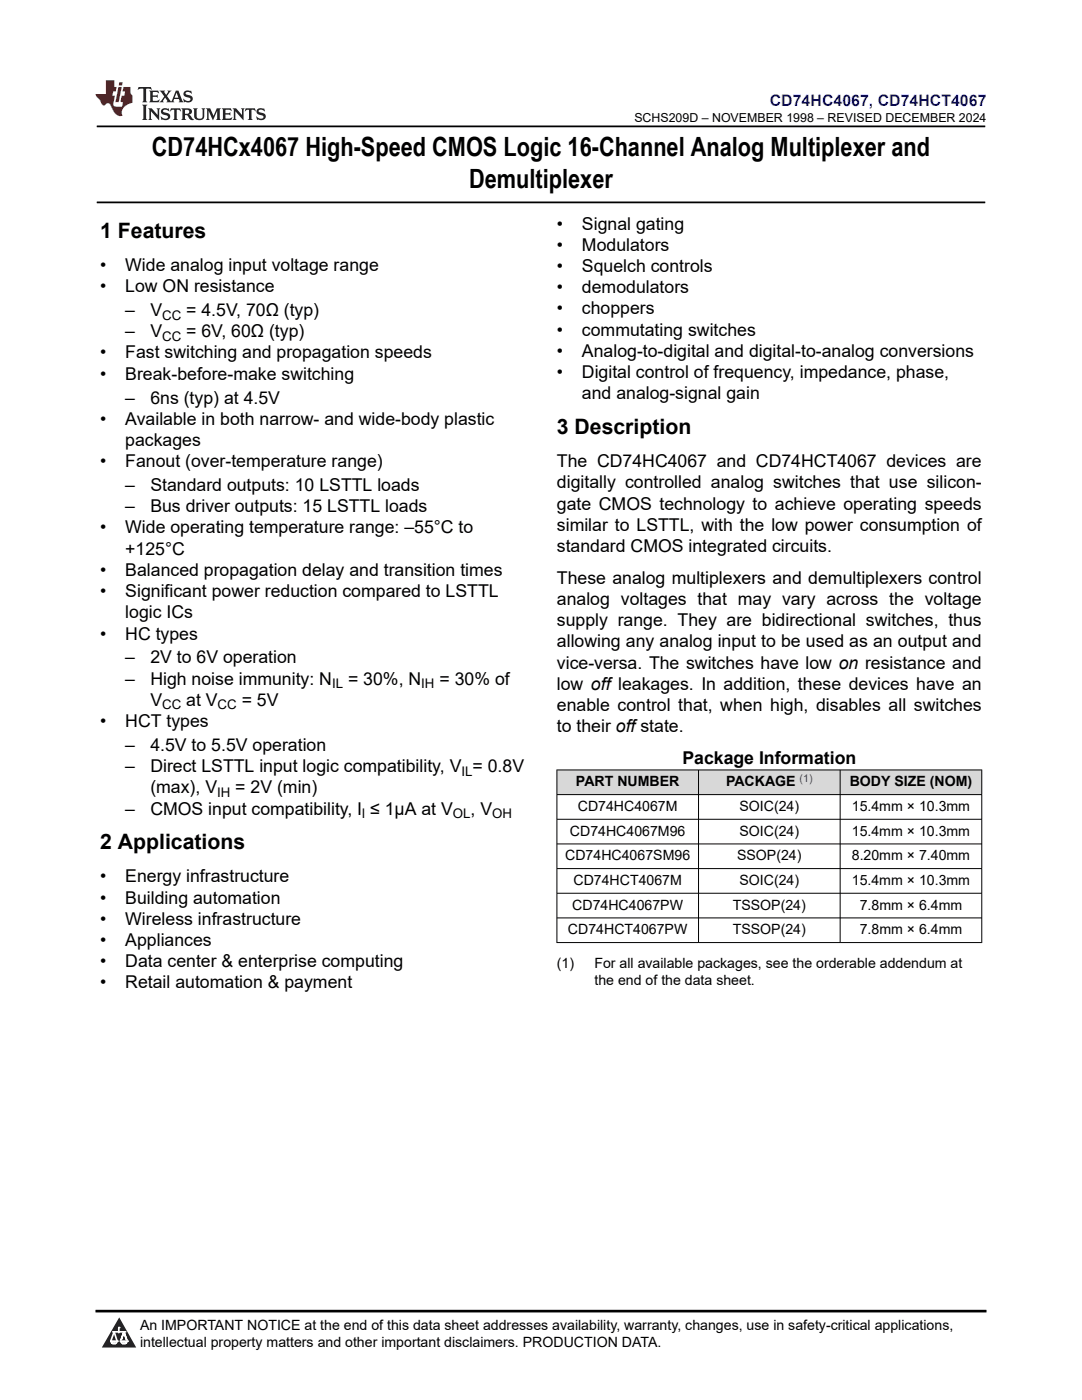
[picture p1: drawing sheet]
<svg xmlns="http://www.w3.org/2000/svg" width="216mm" height="279mm" viewBox="0 0 216 279" stroke-linecap="round" stroke-linejoin="round" font-family="sans-serif">
<defs><g id="words">
<g font-size="5.3">
<text x="30.3" y="31.2">CD74HCx4067 High-Speed CMOS Logic 16-Channel Analog Multiplexer and</text>
<text x="93.6" y="37.5">Demultiplexer</text>
</g>
<g font-size="4.2">
<text x="20" y="47.5">1 Features</text>
<text x="111.1" y="86.7">3 Description</text>
<text x="20" y="169.5">2 Applications</text>
</g>
<g font-size="3.5">
<text x="111.1" y="45.8">•</text>
<text x="116.1" y="45.8">Signal gating</text>
<text x="111.1" y="50.1">•</text>
<text x="116.1" y="50.1">Modulators</text>
<text x="20" y="54.1">•</text>
<text x="20" y="58.3">•</text>
<text x="25" y="54.1">Wide analog input voltage range</text>
<text x="25" y="58.3">Low ON resistance</text>
<text x="111.1" y="54.3">•</text>
<text x="111.1" y="58.5">•</text>
<text x="116.1" y="54.3">Squelch controls</text>
<text x="116.1" y="58.5">demodulators</text>
<text x="25" y="63.1">–</text>
<text x="30" y="63.1">V</text>
<text x="37.2" y="63.1">= 4.5V, 70Ω (typ)</text>
<text x="111.1" y="62.8">•</text>
<text x="116.1" y="62.8">choppers</text>
<text x="20" y="71.5">•</text>
<text x="25" y="67.3">–</text>
<text x="25" y="71.5">Fast switching and propagation speeds</text>
<text x="30" y="67.3">V</text>
<text x="37.2" y="67.3">= 6V, 60Ω (typ)</text>
<text x="111.1" y="67">•</text>
<text x="111.1" y="71.2">•</text>
<text x="116.1" y="67">commutating switches</text>
<text x="116.1" y="71.2">Analog-to-digital and digital-to-analog conversions</text>
<text x="20" y="75.8">•</text>
<text x="25" y="75.8">Break-before-make switching</text>
<text x="111.1" y="75.5">•</text>
<text x="116.1" y="75.5">Digital control of frequency, impedance, phase,</text>
<text x="25" y="80.5">–</text>
<text x="30" y="80.5">6ns (typ) at 4.5V</text>
<text x="116.1" y="79.7">and analog-signal gain</text>
<text x="20" y="84.8">•</text>
<text x="25" y="84.8">Available in both narrow- and wide-body plastic</text>
<text x="25" y="89">packages</text>
<text x="20" y="93.2">•</text>
<text x="25" y="93.2">Fanout (over-temperature range)</text>
<text x="111.1" y="93.2">The CD74HC4067 and CD74HCT4067 devices are</text>
<text x="25" y="98">–</text>
<text x="30" y="98">Standard outputs: 10 LSTTL loads</text>
<text x="111.1" y="101.7">gate CMOS technology to achieve operating speeds</text>
<text x="111.1" y="97.5">digitally controlled analog switches that use silicon-</text>
<text x="20" y="106.5">•</text>
<text x="25" y="102.2">–</text>
<text x="25" y="106.5">Wide operating temperature range: –55°C to</text>
<text x="30" y="102.2">Bus driver outputs: 15 LSTTL loads</text>
<text x="111.1" y="105.9">similar to LSTTL, with the low power consumption of</text>
<text x="25" y="110.7">+125°C</text>
<text x="111.1" y="110.2">standard CMOS integrated circuits.</text>
<text x="20" y="114.9">•</text>
<text x="20" y="119.2">•</text>
<text x="25" y="114.9">Balanced propagation delay and transition times</text>
<text x="25" y="119.2">Significant power reduction compared to LSTTL</text>
<text x="111.1" y="116.5">These analog multiplexers and demultiplexers control</text>
<text x="25" y="123.4">logic ICs</text>
<text x="111.1" y="120.7">analog voltages that may vary across the voltage</text>
<text x="111.1" y="125">supply range. They are bidirectional switches, thus</text>
<text x="20" y="127.6">•</text>
<text x="25" y="127.6">HC types</text>
<text x="111.1" y="129.2">allowing any analog input to be used as an output and</text>
<text x="25" y="132.4">–</text>
<text x="25" y="136.6">–</text>
<text x="30" y="132.4">2V to 6V operation</text>
<text x="30" y="136.6">High noise immunity: N</text>
<text x="69.5" y="136.6">= 30%, N</text>
<text x="87.7" y="136.6">= 30% of</text>
<text x="111.1" y="137.7">low off leakages. In addition, these devices have an</text>
<text x="111.1" y="133.4">vice-versa. The switches have low on resistance and</text>
<text x="30" y="140.9">V</text>
<text x="37.2" y="140.9">at V</text>
<text x="48.2" y="140.9">= 5V</text>
<text x="111.1" y="141.9">enable control that, when high, disables all switches</text>
<text x="20" y="145.1">•</text>
<text x="25" y="145.1">HCT types</text>
<text x="25" y="149.9">–</text>
<text x="30" y="149.9">4.5V to 5.5V operation</text>
<text x="111.1" y="146.1">to their offstate.</text>
<text x="25" y="154.1">–</text>
<text x="30" y="154.1">Direct LSTTL input logic compatibility, V = 0.8V</text>
<text x="136.2" y="152.5">Package Information</text>
<text x="30" y="158.3">(max), V</text>
<text x="47" y="158.3">= 2V (min)</text>
<text x="25" y="162.6">–</text>
<text x="30" y="162.6">CMOS input compatibility, I ≤ 1µA at V</text>
<text x="93.9" y="162.6">, V</text>
<text x="20" y="176.1">•</text>
<text x="25" y="176.1">Energy infrastructure</text>
<text x="20" y="180.3">•</text>
<text x="20" y="184.6">•</text>
<text x="25" y="180.3">Building automation</text>
<text x="25" y="184.6">Wireless infrastructure</text>
<text x="20" y="188.8">•</text>
<text x="25" y="188.8">Appliances</text>
<text x="20" y="193">•</text>
<text x="20" y="197.3">•</text>
<text x="25" y="193">Data center &amp; enterprise computing</text>
<text x="25" y="197.3">Retail automation &amp; payment</text>
</g>
<text font-size="3.2" fill="#00f" x="153.6" y="21.1">CD74HC4067, CD74HCT4067</text>
<g font-size="2.8">
<text x="114.9" y="156.9">PART NUMBER</text>
<text x="115.3" y="161.9">CD74HC4067M</text>
<text x="144.9" y="156.9">PACKAGE</text>
<text x="147.6" y="161.9">SOIC(24)</text>
<text x="169.5" y="156.9">BODY SIZE (NOM)</text>
<text x="170" y="161.9">15.4mm × 10.3mm</text>
<text x="113.7" y="166.8">CD74HC4067M96</text>
<text x="147.6" y="166.8">SOIC(24)</text>
<text x="170" y="166.8">15.4mm × 10.3mm</text>
<text x="112.8" y="171.7">CD74HC4067SM96</text>
<text x="147.1" y="171.7">SSOP(24)</text>
<text x="170" y="171.7">8.20mm × 7.40mm</text>
<text x="114.4" y="176.6">CD74HCT4067M</text>
<text x="147.6" y="176.6">SOIC(24)</text>
<text x="170" y="176.6">15.4mm × 10.3mm</text>
<text x="114.2" y="181.5">CD74HC4067PW</text>
<text x="146.2" y="181.5">TSSOP(24)</text>
<text x="171.5" y="181.5">7.8mm × 6.4mm</text>
<text x="113.3" y="186.5">CD74HCT4067PW</text>
<text x="146.2" y="186.5">TSSOP(24)</text>
<text x="171.5" y="186.5">7.8mm × 6.4mm</text>
<text x="111.1" y="193.3">(1)</text>
<text x="118.6" y="193.3">For all available packages, see the orderable addendum at</text>
<text x="118.6" y="196.6">the end of the data sheet.</text>
<text x="27.9" y="265.5">An IMPORTANT NOTICE at the end of this data sheet addresses availability, warranty, changes, use in safety-critical applications,</text>
<text x="27.9" y="268.9">intellectual property matters and other important disclaimers. PRODUCTION DATA.</text>
</g>
<g font-size="2.6">
<text x="32.4" y="63.8">CC</text>
<text x="32.4" y="68">CC</text>
<text x="66.3" y="137.3">IL</text>
<text x="84.1" y="137.3">IH</text>
<text x="32.4" y="141.6">CC</text>
<text x="43.4" y="141.6">CC</text>
<text x="92.1" y="154.8">IL</text>
<text x="43.3" y="159">IH</text>
<text x="72.3" y="163.3">l</text>
<text x="90.4" y="163.3">OL</text>
<text x="98.2" y="163.3">OH</text>
</g>
<text font-size="2.5" x="126.6" y="24.3">SCHS209D – NOVEMBER 1998 – REVISED DECEMBER 2024</text>
<text font-size="2.1" fill="#00f" x="159.6" y="156">(1)</text>
</g></defs>
<path d="M19.3 25.2h177.3M19.3 40.4h177.3" fill="none" stroke="#000" stroke-width=".35"/>
<g fill="#d8d8d8">
<path d="M111.1 153.7h84.8v4.9h-84.8z" fill-rule="evenodd"/>
<path d="M111.2 153.7h28.1v4.8h-28.1z" fill-rule="evenodd"/>
<path d="M139.4 153.7h28.2v4.8h-28.2z" fill-rule="evenodd"/>
<path d="M167.7 153.7h28.1v4.8h-28.1z" fill-rule="evenodd"/>
</g>
<path d="M111.1 153.7h84.9M111.1 158.6h84.9M111.1 153.6v34.6M139.4 153.6v34.6M167.6 153.6v34.6M195.9 153.6v34.6M111.1 163.5h84.9M111.1 168.4h84.9M111.1 173.3h84.9M111.1 178.3h84.9M111.1 183.2h84.9M111.1 188.1h84.9" fill="none" stroke="#000" stroke-width=".2"/>
<path d="M0 0h215.9v23.8h-215.9z" fill-rule="evenodd" fill="#fff"/>
<path d="M27.7 17.4l-.2 .6 .5-.3h.6v.2v2.1l-.2 .4h1l-.2-.4v-2.1v-.2h.5l.5 .3-.1-.6zM29.8 18.1l.2 .4v1.5l-.2 .4h1.9l.1-.6a1.08 1.08 0 0 1-1.3 .2v-.7h.6l.4 .2v-.6l-.4 .2h-.6v-.6l.2-.1a1 1 0 0 1 1 .2l-.1-.5zM31.8 18.1l1 1.1-1 1.2h.9l-.2-.2 .4-.7 .5 .7-.2 .2h1.6l-.2-.2 .1-.4h1l.1 .4-.1 .2h.9l-.2-.3-.8-2h-.5l-1 2.2-.8-1.1 .9-1.1h-.8l.2 .2-.5 .7-.3-.7 .1-.2zM35.2 18.5l.4 1h-.8zM36.8 18.2a.65 .65 0 0 0-.2 .8 .65 .65 0 0 0 .6 .4l.7 .2 .1 .2a.79 .79 0 0 1-.7 .4 .79 .79 0 0 1-.7-.5l.1 .7 .2-.1a.93 .93 0 0 0 1.1 .1 .93 .93 0 0 0 .4-1 1.46 1.46 0 0 0-1.2-.6l-.1-.3a1.09 1.09 0 0 1 1.2 .2l-.2-.6-.1 .1-.6-.2zM28.4 20.9l.2 .4v2.3l-.2 .3h1l-.2-.3v-2.3l.2-.4zM29.6 21.6l.2 .4v1.6l-.2 .3h.8l-.3-.3v-1.4l1.7 1.8v-2l.2-.4h-.8l.2 .2 .1 1.1-1.2-1.3zM32.3 21.8a.65 .65 0 0 0-.2 .7 .65 .65 0 0 0 .7 .4l.6 .2 .1 .2a.79 .79 0 0 1-.7 .4 .79 .79 0 0 1-.7-.5l.1 .7 .2-.1a.93 .93 0 0 0 1.1 .1 .93 .93 0 0 0 .4-.9 1.46 1.46 0 0 0-1.2-.6l-.1-.4a1.09 1.09 0 0 1 1.2 .2l-.2-.6-.1 .1-.6-.1zM34.1 21.6l-.1 .7a.63 .63 0 0 1 .7-.4l.1 1.7-.3 .3h1l-.2-.3v-1.7a.66 .66 0 0 1 .8 .4l-.1-.7zM36.2 21.6l.2 .4v1.6l-.2 .3h.9l-.2-.2v-.7h.5l.1 .2a.79 .79 0 0 0 1.2 .6l-1-.9a.61 .61 0 0 0 .6-.6 .61 .61 0 0 0-.5-.6zM36.9 21.9h.2a.47 .47 0 0 1 .5 .1 .47 .47 0 0 1 .1 .5l-.2 .2h-.6zM38.5 21.6l.2 .2a2.27 2.27 0 0 0 .4 2 1.04 1.04 0 0 0 1.7-.7v-1.3l.2-.2h-.8l.2 .4v1.1a.6 .6 0 0 1-.6 .6 .6 .6 0 0 1-.6-.6v-1.1l.3-.4zM41.1 21.6l.2 .4v1.6l-.2 .3h.7l-.2-.3v-1.5l.9 1.9 .8-1.9v1.5l-.2 .3h1l-.3-.3v-1.6l.3-.4h-.8l-.7 1.5-.7-1.5zM44.3 21.6l.2 .4v1.6l-.2 .3h1.9l.1-.5a1.09 1.09 0 0 1-1.3 .1v-.6h.6l.4 .1v-.6l-.4 .2h-.6v-.6l.2-.1a1.01 1.01 0 0 1 1 .3l-.1-.6zM46.4 21.6l.3 .4v1.6l-.3 .3h.8l-.2-.3v-1.4l1.6 1.8v-2l.2-.4h-.7l.2 .2v1.1l-1.2-1.3zM49 21.6l-.1 .7a.63 .63 0 0 1 .8-.4v1.7l-.3 .3h1l-.2-.3v-1.7a.66 .66 0 0 1 .8 .4l-.1-.7zM51.4 21.8a.65 .65 0 0 0-.2 .7 .65 .65 0 0 0 .6 .4l.6 .2 .2 .2a.79 .79 0 0 1-.8 .4 .79 .79 0 0 1-.6-.5l.1 .7 .2-.1a.93 .93 0 0 0 1 .1 .93 .93 0 0 0 .5-.9 1.46 1.46 0 0 0-1.3-.6l-.1-.4a1.09 1.09 0 0 1 1.3 .2l-.2-.6-.2 .1-.5-.1z" fill="#231f20"/>
<path d="M21.1 16v2.8h-2.1l.1 .3 .9 1a.95 .95 0 0 0 .9 .9 .59 .59 0 0 1 .6-.4 .59 .59 0 0 1 .5 .4l.4 .8a1.59 1.59 0 0 0 2.1 1.3 1.61 1.61 0 0 1 1-2.2l1-.4-.1-1.5a1.59 1.59 0 0 1-.4-1.6h-1.4l-.2 .9h.5l-.1 .8h-.5l-.2 1v.2l.4 .1-.2 .9h-.6a.73 .73 0 0 1-1.1-.7l.3-1.5h-.5l.2-.8h.5l.2-.9h-.5v-1.4zM23.6 17.4l-.6 3h.7l.6-3zM23.8 16.4l-.1 .7h.7l.1-.7z" fill="#ed1c24"/>
<path d="M0 261.4h215.9v18h-215.9z" fill-rule="evenodd" fill="#fff"/>
<path d="M23.8 262.9l3.4 6h-6.9z" fill="#231f20"/>
<path d="M22.1 267.7h1.3l-.4 .5h-.3a.55 .55 0 0 1-.6-.5z" fill-rule="evenodd" fill="#fff"/>
<path d="M22.1 267.7h1.3l-.4 .5h-.3a.55 .55 0 0 1-.6-.5z" fill="none" stroke="#231f20" stroke-width=".34"/>
<path d="M22.1 267.7h1.3l-.4 .5h-.5zM23.7 265.9h.1M23.7 264.9v1z" fill="none" stroke="#fff" stroke-width=".34"/>
<circle cx="23.7" cy="264.9" r=".17" fill="#fff"/>
<path d="M22.6 265.8h.1M22.6 265.8h2.3z" fill="none" stroke="#fff" stroke-width=".34"/>
<circle cx="24.9" cy="265.8" r=".17" fill="#fff"/>
<path d="M24 267.7h.1" fill="none" stroke="#fff" stroke-width=".34"/>
<path d="M24.7 265.8l-.7 1.9z" fill="#fff"/>
<path d="M24.7 265.8l-.7 1.9z" fill="none" stroke="#fff" stroke-width=".34"/>
<path d="M24.7 265.8l.7 1.9z" fill="#fff"/>
<path d="M24.7 265.8l.7 1.9zM25.3 267.7h.1" fill="none" stroke="#fff" stroke-width=".34"/>
<circle cx="22.1" cy="267.7" r=".17" fill="#fff"/>
<path d="M22.8 265.8l-.7 1.9zM22.8 265.8l.6 1.9z" fill="none" stroke="#fff" stroke-width=".34"/>
<circle cx="23.4" cy="267.7" r=".17" fill="#fff"/>
<path d="M24.1 267.7h1.3a.65 .65 0 0 1-.6 .5 .65 .65 0 0 1-.7-.5z" fill-rule="evenodd" fill="#fff"/>
<path d="M24.1 267.7h1.3a.65 .65 0 0 1-.6 .5 .65 .65 0 0 1-.7-.5z" fill="none" stroke="#231f20" stroke-width=".34"/>
<path d="M24 267.7h.1M24.1 267.7h1.3l-.4 .5h-.5z" fill="none" stroke="#fff" stroke-width=".34"/>
<circle cx="25.4" cy="267.7" r=".17" fill="#fff"/>
<path d="M19 261.7h177.8" fill="none" stroke="#000" stroke-width=".53"/>
<use href="#words"/>
</svg>
